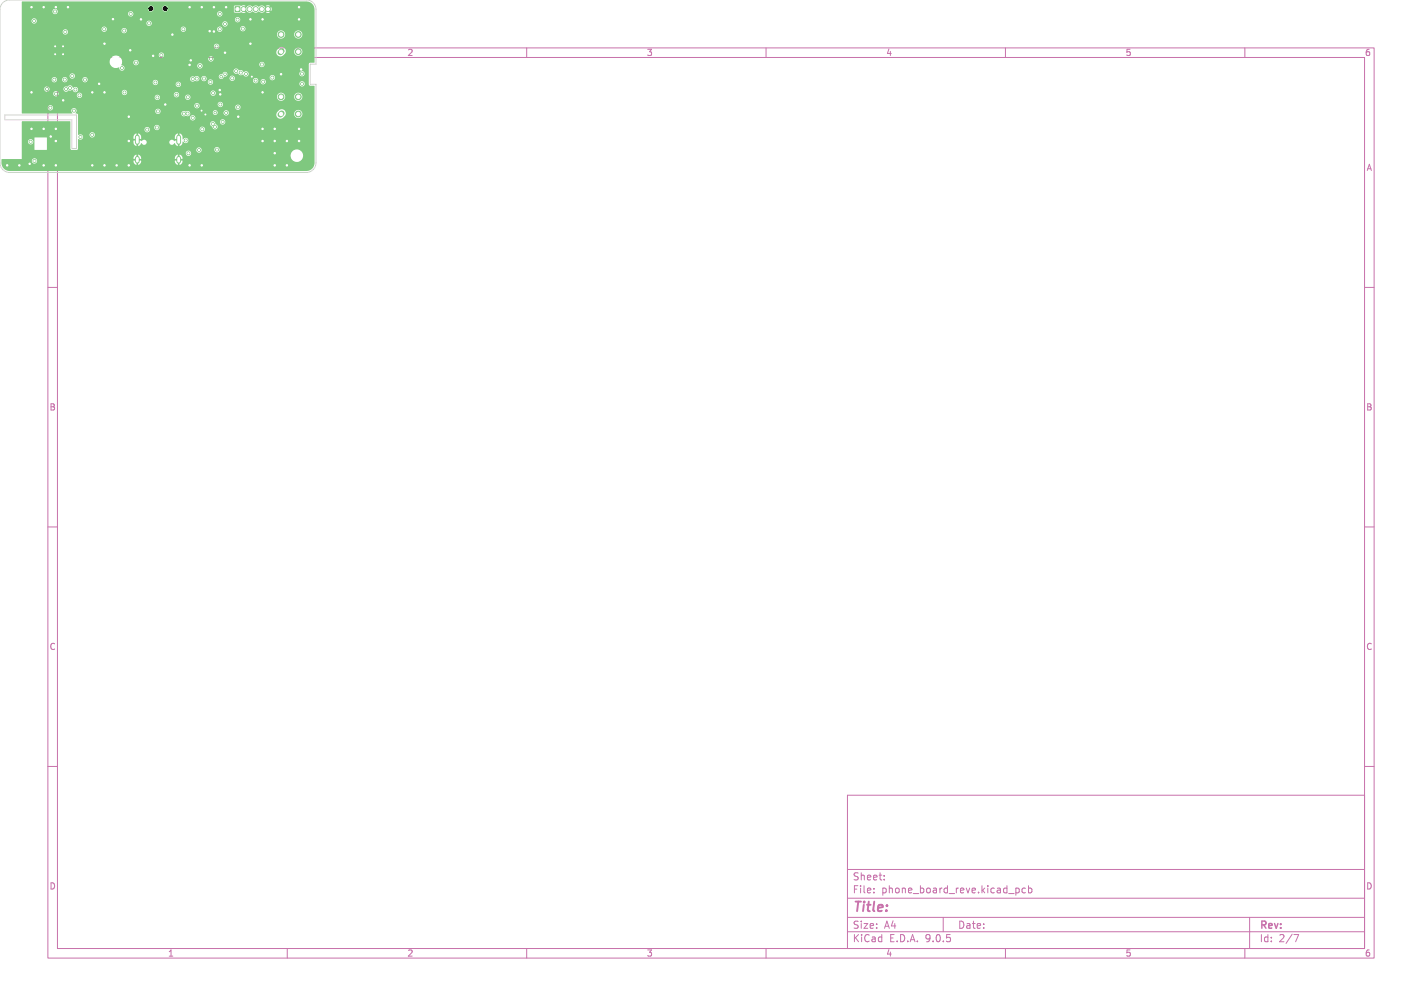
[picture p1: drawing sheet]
<svg xmlns="http://www.w3.org/2000/svg" width="297mm" height="210mm" viewBox="0 0 297 210" stroke-linecap="round" stroke-linejoin="round" font-family="sans-serif">
<defs><g id="words">
<text font-size="2.8" fill="#c872ab" x="178" y="190.9">Title:</text>
<g font-size="2.1" fill="#c872ab">
<text x="178" y="184">Sheet:</text>
<text x="178" y="186.7">File:</text>
<text x="184.1" y="186.7">phone_board_reve.kicad_pcb</text>
<text x="178" y="196.9">KiCad</text>
<text x="178" y="194.1">Size:</text>
<text x="184.7" y="194.1">A4</text>
<text x="185.7" y="196.9">E.D.A.</text>
<text x="193.3" y="196.9">9.0.5</text>
<text x="200" y="194.1">Date:</text>
<text x="263" y="194.3">Rev:</text>
<text x="263" y="196.9">Id:</text>
<text x="267.1" y="196.9">2/7</text>
</g>
<g font-size="1.8" fill="#c872ab">
<text x="85" y="11.9">2</text>
<text x="135" y="11.9">3</text>
<text x="185" y="11.9">4</text>
<text x="235" y="11.9">5</text>
<text x="285" y="11.9">6</text>
<text x="285.4" y="35.9">A</text>
<text x="10.3" y="85.9">B</text>
<text x="285.3" y="85.9">B</text>
<text x="10.3" y="135.9">C</text>
<text x="285.3" y="135.9">C</text>
<text x="10.3" y="185.9">D</text>
<text x="285.3" y="185.9">D</text>
<text x="35" y="199.9">1</text>
<text x="85" y="199.9">2</text>
<text x="135" y="199.9">3</text>
<text x="185" y="199.9">4</text>
<text x="235" y="199.9">5</text>
<text x="285" y="199.9">6</text>
</g>
<text font-size="1.8" fill="#fff" x="10.3" y="35.9">A</text>
</g></defs>
<g fill="none" stroke="#c872ab" stroke-width=".21">
<path d="M10 10h277v190h-277zM12 12h273v186h-273zM35.3 11.6h.8M35.3 10.7l.4-.4v1.3M60 10v2M110 10v2M160 10v2M210 10v2M260 10v2M10 60h2M285 60h2M10 110h2"/>
<path d="M285 110h2M10 160h2M177 166h108v32h-108zM285 160h2M60 198v2M110 198v2M160 198v2M177 194.5h108M177 191.5h108M177 187.5h108M177 181.5h108M182.5 186.3v.1"/>
<path d="M182.5 185.5v.1M184.7 183.6v.1M184.7 182.8v.1M197 191.5v3M210 198v2M212.2 185.5l.4-.1 .3 .3-.2 .6h-.5M214.2 185.5l-.5-.1-.2 .3 .1 .6h.6M214.8 185.5l.4-.1 .3 .3-.1 .6h-.6M214.8 184.9v1.5M260 198v2M261 191.5v6.5M270.2 195.1h1l-.6 1.5"/>
</g>
<path d="M58.8 10.7l-.2 .2M58.8 23.7l-.2 .2" fill="none" stroke="#7fc87f" stroke-width="1.2"/>
<g fill="#7fc87f" stroke="#7fc87f" stroke-width=".21">
<path d="M49.1 1.4h1v1h-1z"/>
<circle cx="62.3" cy="23.8" r=".6"/>
<circle cx="62.3" cy="20.2" r=".6"/>
<circle cx="58.7" cy="20.2" r=".6"/>
<circle cx="62.3" cy="10.8" r=".6"/>
<circle cx="62.3" cy="7.2" r=".6"/>
<circle cx="58.7" cy="7.2" r=".6"/>
<circle cx="50.9" cy="1.9" r=".5"/>
<circle cx="52.1" cy="1.9" r=".5"/>
<circle cx="53.4" cy="1.9" r=".5"/>
<circle cx="54.7" cy="1.9" r=".5"/>
<circle cx="55.9" cy="1.9" r=".5"/>
<circle cx="26.9" cy="24.4" r=".3"/>
<circle cx="1.5" cy="34.5" r=".3"/>
<circle cx="62.5" cy="29.4" r=".3"/>
<circle cx="57.4" cy="29.4" r=".3"/>
<circle cx="52.3" cy="9.1" r=".3"/>
<circle cx="11.5" cy="11.3" r=".25"/>
<circle cx="44.7" cy="6.6" r=".3"/>
<circle cx="39.6" cy="34.5" r=".3"/>
<circle cx="46" cy="19.7" r=".3"/>
<circle cx="54.8" cy="26.9" r=".3"/>
<circle cx="47.2" cy="1.5" r=".3"/>
<circle cx="11.7" cy="29.4" r=".3"/>
<circle cx="39.6" cy="1.5" r=".3"/>
<circle cx="13.2" cy="9.7" r=".25"/>
<circle cx="62.5" cy="26.9" r=".3"/>
<circle cx="29.4" cy="4" r=".3"/>
<circle cx="6.6" cy="26.9" r=".3"/>
<circle cx="14.2" cy="1.5" r=".3"/>
<circle cx="4" cy="34.5" r=".3"/>
<circle cx="42.1" cy="1.5" r=".3"/>
<circle cx="59.9" cy="34.5" r=".3"/>
<circle cx="39.6" cy="13.6" r=".3"/>
<circle cx="32" cy="11.7" r=".3"/>
<circle cx="34.5" cy="21.8" r=".3"/>
<circle cx="19.3" cy="19.3" r=".3"/>
<circle cx="6.2" cy="34.2" r=".3"/>
<circle cx="47" cy="11" r=".3"/>
<circle cx="10.6" cy="28.5" r=".3"/>
<circle cx="6.6" cy="1.5" r=".3"/>
<circle cx="62.9" cy="14.5" r=".3"/>
<circle cx="62.5" cy="4" r=".3"/>
<circle cx="9.1" cy="26.9" r=".3"/>
<circle cx="52.6" cy="16" r=".25"/>
<circle cx="13.2" cy="20.9" r=".3"/>
<circle cx="57.4" cy="26.9" r=".3"/>
<circle cx="62.5" cy="1.5" r=".3"/>
<circle cx="52.3" cy="4" r=".3"/>
<circle cx="24.4" cy="34.5" r=".3"/>
<circle cx="54.8" cy="4" r=".3"/>
<circle cx="57.4" cy="32" r=".3"/>
<circle cx="13.2" cy="11.3" r=".25"/>
<circle cx="26.9" cy="29.4" r=".3"/>
<circle cx="6.6" cy="19.3" r=".3"/>
<circle cx="23.6" cy="4" r=".3"/>
<circle cx="21.8" cy="19.3" r=".3"/>
<circle cx="21.8" cy="9.1" r=".3"/>
<circle cx="9.1" cy="34.5" r=".3"/>
<circle cx="59.9" cy="29.4" r=".3"/>
<circle cx="9.1" cy="1.5" r=".3"/>
<circle cx="43.8" cy="6.5" r=".3"/>
<circle cx="42.9" cy="23.9" r=".25"/>
<circle cx="11.5" cy="9.7" r=".25"/>
<circle cx="49.8" cy="24.4" r=".3"/>
<circle cx="58.7" cy="15.5" r=".3"/>
<circle cx="20.7" cy="17.5" r=".3"/>
<circle cx="19.3" cy="34.5" r=".3"/>
<circle cx="42.1" cy="34.5" r=".3"/>
<circle cx="27.2" cy="10.5" r=".3"/>
<circle cx="11.7" cy="26.9" r=".3"/>
<circle cx="21.8" cy="34.5" r=".3"/>
<circle cx="44.7" cy="1.5" r=".3"/>
<circle cx="42.1" cy="23.1" r=".25"/>
<circle cx="11.7" cy="1.5" r=".3"/>
<circle cx="54.8" cy="19.3" r=".3"/>
<circle cx="36" cy="7.2" r=".3"/>
<circle cx="54.8" cy="29.4" r=".3"/>
<circle cx="26.9" cy="34.5" r=".3"/>
<circle cx="39.9" cy="12.6" r=".3"/>
<circle cx="45.9" cy="18.8" r=".3"/>
<circle cx="57.4" cy="34.5" r=".3"/>
<circle cx="30.7" cy="27.1" r=".3"/>
<circle cx="46" cy="21.8" r=".3"/>
<circle cx="42.3" cy="27" r=".3"/>
<circle cx="32.8" cy="26.6" r=".3"/>
<circle cx="33" cy="23.3" r=".3"/>
<circle cx="38.4" cy="23.7" r=".3"/>
<circle cx="38.8" cy="29.3" r=".3"/>
<circle cx="40.2" cy="24.6" r=".3"/>
<circle cx="45.3" cy="31.2" r=".3"/>
<circle cx="40.2" cy="16.5" r=".3"/>
<circle cx="46.5" cy="25.5" r=".3"/>
<circle cx="14.6" cy="18.4" r=".3"/>
<circle cx="37.2" cy="17.6" r=".3"/>
<circle cx="44.9" cy="26.5" r=".3"/>
<circle cx="39.2" cy="23.7" r=".3"/>
<circle cx="13.5" cy="16.6" r=".3"/>
<circle cx="44.4" cy="25.9" r=".3"/>
<circle cx="36.9" cy="19.8" r=".3"/>
<circle cx="39.2" cy="20.3" r=".3"/>
<circle cx="38.3" cy="6.1" r=".3"/>
<circle cx="45.9" cy="6.1" r=".3"/>
<circle cx="44.9" cy="23.5" r=".25"/>
<circle cx="41.6" cy="31.3" r=".3"/>
<circle cx="47.2" cy="23.6" r=".3"/>
<circle cx="39.4" cy="32" r=".3"/>
<circle cx="41.1" cy="22.1" r=".3"/>
<circle cx="32.9" cy="20.3" r=".3"/>
<circle cx="54.7" cy="13.5" r=".3"/>
<circle cx="10.5" cy="22.5" r=".3"/>
<circle cx="16.8" cy="28.6" r=".3"/>
<circle cx="63.1" cy="15.4" r=".3"/>
<circle cx="31.1" cy="4.9" r=".3"/>
<circle cx="25.9" cy="6.4" r=".3"/>
<circle cx="15.1" cy="15.9" r=".3"/>
<circle cx="33.7" cy="11.5" r=".3"/>
<circle cx="45.2" cy="9.7" r=".3"/>
<circle cx="25.5" cy="14.2" r=".3"/>
<circle cx="47" cy="5" r=".3"/>
<circle cx="44" cy="12.3" r=".3"/>
<circle cx="41.1" cy="16.4" r=".3"/>
<circle cx="11.7" cy="19.6" r=".3"/>
<circle cx="19.3" cy="28.2" r=".3"/>
<circle cx="9.8" cy="18.6" r=".3"/>
<circle cx="13.8" cy="18.6" r=".3"/>
<circle cx="32.5" cy="17.2" r=".3"/>
<circle cx="41.8" cy="13.8" r=".3"/>
<circle cx="11.3" cy="16.6" r=".3"/>
<circle cx="15.7" cy="18.7" r=".3"/>
<circle cx="44.5" cy="19.5" r=".3"/>
<circle cx="63.1" cy="17.5" r=".3"/>
<circle cx="6.4" cy="29.6" r=".3"/>
<circle cx="51.4" cy="15.4" r=".3"/>
<circle cx="47" cy="15.5" r=".25"/>
<circle cx="16.6" cy="19.9" r=".3"/>
<circle cx="42.6" cy="16.4" r=".3"/>
<circle cx="46.2" cy="16" r=".25"/>
<circle cx="55" cy="17.1" r=".3"/>
<circle cx="50.3" cy="15.2" r=".3"/>
<circle cx="7.2" cy="33.6" r=".3"/>
<circle cx="17.8" cy="16.6" r=".3"/>
<circle cx="44" cy="17.1" r=".3"/>
<circle cx="26" cy="19.3" r=".3"/>
<circle cx="45.9" cy="2.9" r=".3"/>
<circle cx="11.5" cy="2.4" r=".3"/>
<circle cx="27.3" cy="2.9" r=".3"/>
<circle cx="13.6" cy="6.7" r=".3"/>
<circle cx="28.4" cy="13.1" r=".3"/>
<circle cx="21.8" cy="6.1" r=".3"/>
<circle cx="7.1" cy="4.4" r=".3"/>
<circle cx="15.4" cy="23.1" r=".3"/>
<circle cx="53.4" cy="16.8" r=".3"/>
<circle cx="49.3" cy="14.9" r=".3"/>
<circle cx="50.7" cy="6" r=".3"/>
<circle cx="56.9" cy="16.2" r=".3"/>
<circle cx="49.7" cy="22.4" r=".3"/>
<circle cx="48.5" cy="16.3" r=".3"/>
<circle cx="49.6" cy="4.1" r=".3"/>
</g>
<path d="M28.7 28.6v1.1M28.7 33.1v.6M37.3 28.6v1.1M37.3 33.1v.6" fill="none" stroke="#7fc87f" stroke-width="1"/>
<path d="M4.6 .3h59.4a1.7 1.7 0 0 1 1.7 1.7v11l-1 .1-.2 .3v4.2l.2 .3 1 .1v16a1.7 1.7 0 0 1-1.7 1.7h-62a1.7 1.7 0 0 1-1.7-1.7v-.5h6.3a.56 .56 0 0 0 .8 .6 .56 .56 0 0 0 .2-.9 .56 .56 0 0 0-.9 .2l-.1 .1h-6.3l.1-.3h4.1l.1-.2h23.3v.2h.5v.3h-.5l.1 .5 .5 .4v-.5h.4v.5a.81 .81 0 0 0 .6-.9h-.5v-.3h.5v-.2h7v.2h.5v.3h-.5l.1 .5 .5 .4v-.5h.4v.5a.81 .81 0 0 0 .6-.9h-.5v-.3h.5v-.2l-.2-.5-.4-.2v.5h-.4v-.5l-.4 .2-.2 .5h-7l-.2-.5-.4-.2v.5h-.4v-.5l-.4 .2-.2 .5h-23.3v-1.1h34.2a.55 .55 0 0 0 .3 .6 .55 .55 0 0 0 .6-.1h21v.2a1.3 1.3 0 0 0 2 1 1.3 1.3 0 0 0 0-2.2 1.3 1.3 0 0 0-2 1l-20.9-.1a.55 .55 0 0 0-.2-.8 .55 .55 0 0 0-.8 .4h-34.2v-.6h5.2v-2.6h-2.6v2.6h-2.6v-1.8h1.2a.56 .56 0 0 0 .8 .7 .56 .56 0 0 0 .2-.9 .56 .56 0 0 0-.9 .2h-1.3v-4.2h10l.1 5.7 .3 .3h26v.1a.55 .55 0 0 0 .7 .5 .55 .55 0 0 0 .4-.7h2.7v.1a.56 .56 0 0 0 .8 .4 .56 .56 0 0 0 0-.9 .56 .56 0 0 0-.8 .4l-2.7-.1a.56 .56 0 0 0-.6-.3 .56 .56 0 0 0-.5 .5h-24.8l.1-.3 .1-2a.57 .57 0 0 0 .9-.1 .57 .57 0 0 0-.3-.8h1.7v.1a.55 .55 0 0 0 .4 .5 .55 .55 0 0 0 .5-.2h8.3v.5h.5v.3h-.5v.7l.3 .3 .3 .2v-.5h.4v.5l.6-.6h.1a.53 .53 0 0 0 .7 .3 .53 .53 0 0 0 .3-.6h4.8v.2a.59 .59 0 0 0 .5 .4 .59 .59 0 0 0 .6-.3l.3 .4 .3 .2v-.5h.4l.1 .5a1 1 0 0 0 .6-1 .57 .57 0 0 0 .7 .4 .57 .57 0 0 0 .4-.8 .57 .57 0 0 0-.8-.2l-.4 .2-.1-.9-.4-.3-.1 .5h-.4v-.5l-.4 .2-.2 .4v.5h.5v.3l-.7 .1a.53 .53 0 0 0-.5-.2 .53 .53 0 0 0-.4 .4h-4.8v-.1a.7 .7 0 0 0-1.1-.1l-.5-.1v-.3h.5v-.5l-.2-.4-.4-.3v.6h-.4v-.6l-.4 .3-.2 .4h-8.2a.55 .55 0 0 0-.2-.9 .55 .55 0 0 0-.8 .5l-2.4 .1v-1.2h13.9a.55 .55 0 0 0 .4 .6 .55 .55 0 0 0 .7-.4 .55 .55 0 0 0-.4-.7h1.3v.2a.55 .55 0 0 0 .4 .5 .55 .55 0 0 0 .6-.3h8.5v.2a.56 .56 0 0 0 .9 .3 .56 .56 0 0 0 0-.9 .56 .56 0 0 0-.9 .4h-8.4a.55 .55 0 0 0-.4-.8 .55 .55 0 0 0-.7 .4h-1.3a.55 .55 0 0 0-.7 .5h-13.9v-1.2h27.6l.1 .4 .3 .2a.6 .6 0 0 0 .5 .6 .6 .6 0 0 0 .7-.5 .6 .6 0 0 0-.5-.7l-.3-.4h1.2v.1a.56 .56 0 0 0 .9 .4 .56 .56 0 0 0 0-.9 .56 .56 0 0 0-.9 .4h-1.2a.56 .56 0 0 0-.8 .4h-27.6v-1.3h23.4v.2a.56 .56 0 0 0 .8 .4 .56 .56 0 0 0 0-1 .56 .56 0 0 0-.8 .4h-23.4l-.1-.7-.4-.2 .2-.4h16.4a.55 .55 0 0 0 .3 .5 .55 .55 0 0 0 .7 0h4.5v.1a.56 .56 0 0 0 .9 .4 .59 .59 0 0 0 .7 0 .59 .59 0 0 0 .2-.8h4.7v.2a.5 .5 0 0 0 .6 .4 .5 .5 0 0 0 .5-.5h1.2v.1a.55 .55 0 0 0 .4 .5 .55 .55 0 0 0 .6-.2h10l.1 .4 .3 .3a.84 .84 0 0 0 1 0l.5-.5 .1-.4h1.7a.85 .85 0 0 0 1.2 .9 .85 .85 0 0 0 .3-1.4 .85 .85 0 0 0-1.4 .3l-.1 .2h-1.7l-.2-.6a.85 .85 0 0 0-1.2-.1l-.6 .9-9.9-.1a.56 .56 0 0 0-.4-.8 .56 .56 0 0 0-.7 .5l-1.2-.1a.5 .5 0 0 0-.6-.4 .5 .5 0 0 0-.5 .4h-4.8a.56 .56 0 0 0-.8-.1l-.2-.1a.56 .56 0 0 0-.7 .5l-4.5-.1a.55 .55 0 0 0-.2-.9 .55 .55 0 0 0-.8 .5h-16.4v-.2a.58 .58 0 0 0-.9-.3 .58 .58 0 0 0 0 .9h-10.5v-1.2h5.4a.55 .55 0 0 0 .4 .6 .55 .55 0 0 0 .6-.3 .55 .55 0 0 0-.3-.7h29.9v.1a.55 .55 0 0 0 .7 .5 .55 .55 0 0 0 .3-.9h3.9v.2a.55 .55 0 0 0 .7 .4h2.9v.2a.56 .56 0 0 0 .9 .4 .56 .56 0 0 0 0-1 .56 .56 0 0 0-.9 .4h-2.9a.56 .56 0 0 0 .2-.9 .56 .56 0 0 0-.9 .3h-3.9a.56 .56 0 0 0-.6-.2 .56 .56 0 0 0-.4 .5h-29.9a.56 .56 0 0 0-.7 .4h-5.4v-2.9h6.5v.1a.55 .55 0 0 0 .5 .5 .55 .55 0 0 0 .6-.3h3.8v.2a.55 .55 0 0 0 .4 .4 .55 .55 0 0 0 .6-.1h15.3v.1a.56 .56 0 0 0 .9 .4 .56 .56 0 0 0 0-.9 .56 .56 0 0 0-.9 .4l-15.3-.1a.56 .56 0 0 0-.2-.8 .56 .56 0 0 0-.8 .4h-3.8a.55 .55 0 0 0-.4-.8 .55 .55 0 0 0-.7 .5h-6.5v-1h4.6v.2a.56 .56 0 0 0 .7 .5 .56 .56 0 0 0 .5-.7h2.8v.2a.65 .65 0 0 0 .6 .4 .65 .65 0 0 0 .6-.2l.8-.1a.56 .56 0 0 0 .7 .4h9.5v.2a.55 .55 0 0 0 .4 .4 .55 .55 0 0 0 .6-.1h9.9v.1a.55 .55 0 0 0 .9 .4h1.5v.2a.55 .55 0 0 0 .7 .4 .55 .55 0 0 0 .3-.7h18.2v.2a.85 .85 0 0 0 .9 .8 .85 .85 0 0 0 .8-1h1.8v.2a.85 .85 0 0 0 1.3 .6 .85 .85 0 0 0 0-1.4 .85 .85 0 0 0-1.3 .6h-1.8l-.1-.1a.85 .85 0 0 0-.9-.6 .85 .85 0 0 0-.7 .7h-18.2a.56 .56 0 0 0-.5-.4 .56 .56 0 0 0-.5 .5h-1.5a.55 .55 0 0 0 0-.8h6.8v.1a.56 .56 0 0 0 .8 .4 .56 .56 0 0 0 0-.9 .56 .56 0 0 0-.8 .4l-6.8-.1a.56 .56 0 0 0-.9 .4l-9.9-.1a.55 .55 0 0 0-.2-.8 .55 .55 0 0 0-.8 .4h-9.4a.58 .58 0 0 0 .1-.9 .58 .58 0 0 0-.9 0 .68 .68 0 0 0-.5-.5 .68 .68 0 0 0-.7 .3 .56 .56 0 0 0-.8 .4h-2.8l-.1-.1a.56 .56 0 0 0-.6-.4 .56 .56 0 0 0-.5 .5h-4.6v-1.9h6.2v.1a.55 .55 0 0 0 .6 .5 .55 .55 0 0 0 .5-.6h1.1v.1a.55 .55 0 0 0 .6 .5 .55 .55 0 0 0 .5-.6h3.1v.1a.55 .55 0 0 0 .8 .4h13.9v.2a.55 .55 0 0 0 .4 .5 .55 .55 0 0 0 .6-.3h3.8v.2a.56 .56 0 0 0 .6 .5 .56 .56 0 0 0 .5-.6 .56 .56 0 0 0-.5-.5h6.1v.1a.56 .56 0 0 0 .9 .4 .56 .56 0 0 0 0-.9 .56 .56 0 0 0-.9 .4h-6.2l-.4 .2-.1 .2h-3.8l.1-.1a.55 .55 0 0 0-.4-.7 .55 .55 0 0 0-.7 .4h-13.9l.3-.3v-.4h21.4a.61 .61 0 0 0 .4 .6 .61 .61 0 0 0 .7-.1 .55 .55 0 0 0 .6 0 .55 .55 0 0 0 .2-.6h.4v.2a.55 .55 0 0 0 .9 .4 .55 .55 0 0 0 0-1h2.8v.2a.5 .5 0 0 0 .4 .4 .5 .5 0 0 0 .5-.2h1.4v.1a.55 .55 0 0 0 .9 .4h3.9v.1a.55 .55 0 0 0 .5 .5 .55 .55 0 0 0 .6-.4h.5v.1a.55 .55 0 0 0 .4 .5 .55 .55 0 0 0 .6-.2h7.1v.2a.56 .56 0 0 0 .9 .4 .56 .56 0 0 0 0-1 .56 .56 0 0 0-.9 .4h-7.1a.56 .56 0 0 0-.2-.9 .56 .56 0 0 0-.8 .5l-.5-.1a.56 .56 0 0 0-.4-.6 .56 .56 0 0 0-.7 .5h-3.9l.1-.7h7.3v.2a.56 .56 0 0 0 .9 .4 .56 .56 0 0 0 0-1 .56 .56 0 0 0-.9 .4h-7.3a.56 .56 0 0 0-.6-.3 .56 .56 0 0 0-.4 .5l-1.3-.1a.23 .23 0 0 1 .1-.2 .23 .23 0 0 1 .3 0 .5 .5 0 0 0 .4-.5 .5 .5 0 0 0-.5-.5 .5 .5 0 0 0-.5 .4l-.6 .2-.2 .3h-2.9a.56 .56 0 0 0-.8 .4h-.4v-.1a.66 .66 0 0 0-1-.2 .56 .56 0 0 0-.9 .4h-21.4l-.1-.1a.56 .56 0 0 0-.6-.2 .56 .56 0 0 0-.4 .5h-3.1a.56 .56 0 0 0-.6-.5 .56 .56 0 0 0-.5 .5h-1.1v-.2a.56 .56 0 0 0-.6-.3 .56 .56 0 0 0-.5 .5h-6.2v-.8h9.9v.1a.56 .56 0 0 0 .9 .4 .56 .56 0 0 0 0-.9 .56 .56 0 0 0-.9 .4h-9.9v-1h44.2v.1a.81 .81 0 0 0 1 .5 .65 .65 0 0 0 1 .1 .57 .57 0 0 0 .7 .5 .57 .57 0 0 0 .4-.7h10.6v.2a.56 .56 0 0 0 .9 .4 .56 .56 0 0 0 0-1 .56 .56 0 0 0-.9 .4l-10.6-.1a.65 .65 0 0 0-1-.1 .76 .76 0 0 0-1.1-.5v-.1a.56 .56 0 0 0-.6-.2 .56 .56 0 0 0-.4 .5h-44.2v-2h18.3v.2a1.38 1.38 0 0 0 2 1.1 .56 .56 0 0 0 .4 .7 .56 .56 0 0 0 .7-.4 .56 .56 0 0 0-.4-.7h15.6v.1a.55 .55 0 0 0 .8 .5 .55 .55 0 0 0 .2-.9h12v.1a.56 .56 0 0 0 .8 .4 .56 .56 0 0 0 0-.9 .56 .56 0 0 0-.8 .4l-12.1-.1a.56 .56 0 0 0-.9 .4l-15.9-.1 .2-.6h2.4v.1a.56 .56 0 0 0 .8 .4 .56 .56 0 0 0 0-.9 .56 .56 0 0 0-.8 .4h-2.4l-.2-.8h18.2a.56 .56 0 0 0 .7 .6 .56 .56 0 0 0 .3-.9 .56 .56 0 0 0-1 .2v.1h-18.2a1.3 1.3 0 0 0-1.4-.6 1.3 1.3 0 0 0-1 1.2h-18.3v-1.4h28.6v.2a.56 .56 0 0 0 .8 .4 .56 .56 0 0 0 0-1 .56 .56 0 0 0-.8 .4h-28.6v-.5h53.1l.1 .4 .3 .3a.84 .84 0 0 0 1 0l.5-.5 .1-.4h1.7a.85 .85 0 0 0 1.2 .9 .85 .85 0 0 0 .3-1.4 .85 .85 0 0 0-1.4 .3l-.1 .2h-1.7l-.2-.6a.85 .85 0 0 0-1.2-.1l-.6 .9h-53.1v-1.3h40.1v.2a.56 .56 0 0 0 .8 .3 .56 .56 0 0 0 0-.9 .56 .56 0 0 0-.8 .4h-40.1v-3h8.5v.1a.55 .55 0 0 0 .9 .4h43.9v.2a.85 .85 0 0 0 .9 .8 .85 .85 0 0 0 .8-1h1.8v.2a.85 .85 0 0 0 1.3 .6 .85 .85 0 0 0 0-1.4 .85 .85 0 0 0-1.3 .6h-1.8l-.1-.1a.85 .85 0 0 0-.9-.6 .85 .85 0 0 0-.7 .7h-43.9a.56 .56 0 0 0-.1-.9 .56 .56 0 0 0-.8 .4h-8.5v-.6h16.6v.2a.55 .55 0 0 0 .5 .4 .55 .55 0 0 0 .6-.3h3.1v.2a.55 .55 0 0 0 .8 .4 .55 .55 0 0 0 .1-.9h11.4v.2a.56 .56 0 0 0 .7 .5 .56 .56 0 0 0 .5-.7h6.4v.2a.55 .55 0 0 0 .7 .4 .55 .55 0 0 0 .4-.7h3.8v.2a.56 .56 0 0 0 .8 .4 .56 .56 0 0 0 0-1 .56 .56 0 0 0-.8 .4h-3.8a.56 .56 0 0 0-.6-.4 .56 .56 0 0 0-.5 .5h-6.4l-.1-.1a.56 .56 0 0 0-.6-.4 .56 .56 0 0 0-.5 .5l-11.4-.1a.56 .56 0 0 0-.9 .4h-3.1a.56 .56 0 0 0-.4-.7 .56 .56 0 0 0-.7 .4h-16.6v-1.7h2v.1a.55 .55 0 0 0 .9 .4h23.1v.1a.55 .55 0 0 0 .5 .5 .55 .55 0 0 0 .6-.5h14.7v.2a.56 .56 0 0 0 .9 .4 .56 .56 0 0 0 0-1 .56 .56 0 0 0-.9 .4h-14.7v-.1a.56 .56 0 0 0-.6-.5 .56 .56 0 0 0-.5 .5h-23.1l.2-.4-.1-.4h41.5v.2a.56 .56 0 0 0 .8 .4 .56 .56 0 0 0 0-1 .56 .56 0 0 0-.8 .4h-41.5a.56 .56 0 0 0-.6-.2 .56 .56 0 0 0-.4 .5h-2v-2h6.3v.2a.55 .55 0 0 0 1 .3h14.8v.2a.56 .56 0 0 0 .7 .5 .56 .56 0 0 0 .5-.7h17.4v.2a.56 .56 0 0 0 .9 .4 .56 .56 0 0 0 0-1 .56 .56 0 0 0-.9 .4h-17.4l-.1-.1a.56 .56 0 0 0-.6-.4 .56 .56 0 0 0-.5 .5h-14.8v-.1a.55 .55 0 0 0-.2-.8 .55 .55 0 0 0-.8 .4h-6.3v-.6h26.3v.2a.63 .63 0 0 0 .7 .5 .63 .63 0 0 0 .5-.7h1.8v.2a.63 .63 0 0 0 .9 .5 .63 .63 0 0 0 .2-1h13.8v1l.2 .2 1.4-.1 .5 .2 .4-.1-.4-.4 .3-.2 .3 .3a.88 .88 0 0 0 1.3 .1 .97 .97 0 0 0 1.3 0 .75 .75 0 0 0 1.2-.1l.3-.3 .3 .2-.4 .4 .7 .1 .2-.1-.4-.4 .3-.2 .3 .3 .1-.5-.1-.3-.3 .3-.3-.2 .4-.4-.2-.1-.7 .1 .4 .4-.3 .2-.3-.3a.88 .88 0 0 0-1.3-.1 .97 .97 0 0 0-1.3 0 .75 .75 0 0 0-1.2 .1l-.3 .3-.3-.2 .4-.4-.4-.1-.5 .2-1.3-.2-.3 .3-13.9-.1a.63 .63 0 0 0-1 .4h-1.8v-.1a.63 .63 0 0 0-.7-.4 .63 .63 0 0 0-.5 .5h-26.3z" fill="#7fc87f"/>
<path d="M.6 .6l.7-.5 .7-.1h62a2 2 0 0 1 2 2v11.4h-1.2v4.2h1.2v16.4a2 2 0 0 1-2 2h-62a2 2 0 0 1-2-2v-32l.2-.8zM1 24h15v7h-1v-6h-14z" fill="none" stroke="#d0d2cd" stroke-width=".21"/>
<g fill="#fff" stroke="#fff" stroke-width=".21">
<circle cx="26.9" cy="24.4" r=".15"/>
<circle cx="1.5" cy="34.5" r=".15"/>
<circle cx="62.5" cy="29.4" r=".15"/>
<circle cx="57.4" cy="29.4" r=".15"/>
<circle cx="52.3" cy="9.1" r=".15"/>
<circle cx="11.5" cy="11.3" r=".1"/>
<circle cx="44.7" cy="6.6" r=".15"/>
<circle cx="39.6" cy="34.5" r=".15"/>
<circle cx="46" cy="19.7" r=".15"/>
<circle cx="54.8" cy="26.9" r=".15"/>
<circle cx="47.2" cy="1.5" r=".15"/>
<circle cx="11.7" cy="29.4" r=".15"/>
<circle cx="39.6" cy="1.5" r=".15"/>
<circle cx="13.2" cy="9.7" r=".1"/>
<circle cx="62.5" cy="26.9" r=".15"/>
<circle cx="29.4" cy="4" r=".15"/>
<circle cx="6.6" cy="26.9" r=".15"/>
<circle cx="14.2" cy="1.5" r=".15"/>
<circle cx="4" cy="34.5" r=".15"/>
<circle cx="42.1" cy="1.5" r=".15"/>
<circle cx="59.9" cy="34.5" r=".15"/>
<circle cx="39.6" cy="13.5" r=".15"/>
<circle cx="32" cy="11.7" r=".15"/>
<circle cx="34.5" cy="21.8" r=".15"/>
<circle cx="19.3" cy="19.3" r=".15"/>
<circle cx="6.2" cy="34.2" r=".15"/>
<circle cx="47" cy="11" r=".15"/>
<circle cx="10.6" cy="28.5" r=".15"/>
<circle cx="6.6" cy="1.5" r=".15"/>
<circle cx="62.9" cy="14.5" r=".15"/>
<circle cx="62.5" cy="4" r=".15"/>
<circle cx="9.1" cy="26.9" r=".15"/>
<circle cx="52.6" cy="16" r=".1"/>
<circle cx="13.2" cy="21" r=".15"/>
<circle cx="57.4" cy="26.9" r=".15"/>
<circle cx="62.5" cy="1.5" r=".15"/>
<circle cx="52.3" cy="4" r=".15"/>
<circle cx="24.4" cy="34.5" r=".15"/>
<circle cx="54.8" cy="4" r=".15"/>
<circle cx="57.4" cy="32" r=".15"/>
<circle cx="13.2" cy="11.3" r=".1"/>
<circle cx="26.9" cy="29.4" r=".15"/>
<circle cx="6.6" cy="19.3" r=".15"/>
<circle cx="23.6" cy="4" r=".15"/>
<circle cx="21.8" cy="19.3" r=".15"/>
<circle cx="21.8" cy="9.1" r=".15"/>
<circle cx="9.1" cy="34.5" r=".15"/>
<circle cx="59.9" cy="29.4" r=".15"/>
<circle cx="9.1" cy="1.5" r=".15"/>
<circle cx="43.8" cy="6.5" r=".15"/>
<circle cx="42.9" cy="23.9" r=".1"/>
<circle cx="11.5" cy="9.7" r=".1"/>
<circle cx="49.8" cy="24.4" r=".15"/>
<circle cx="58.7" cy="15.5" r=".15"/>
<circle cx="20.7" cy="17.5" r=".15"/>
<circle cx="19.3" cy="34.5" r=".15"/>
<circle cx="42.1" cy="34.5" r=".15"/>
<circle cx="27.2" cy="10.5" r=".15"/>
<circle cx="11.7" cy="26.9" r=".15"/>
<circle cx="21.8" cy="34.5" r=".15"/>
<circle cx="44.7" cy="1.5" r=".15"/>
<circle cx="42.1" cy="23.1" r=".1"/>
<circle cx="11.7" cy="1.5" r=".15"/>
<circle cx="54.8" cy="19.3" r=".15"/>
<circle cx="36" cy="7.2" r=".15"/>
<circle cx="54.8" cy="29.4" r=".15"/>
<circle cx="26.9" cy="34.5" r=".15"/>
<circle cx="39.8" cy="12.6" r=".15"/>
<circle cx="45.9" cy="18.8" r=".15"/>
<circle cx="57.4" cy="34.5" r=".15"/>
<circle cx="30.7" cy="27.1" r=".15"/>
<circle cx="46" cy="21.8" r=".15"/>
<circle cx="42.3" cy="27" r=".15"/>
<circle cx="32.8" cy="26.6" r=".15"/>
<circle cx="33" cy="23.2" r=".15"/>
<circle cx="38.4" cy="23.7" r=".15"/>
<circle cx="38.8" cy="29.3" r=".15"/>
<circle cx="40.2" cy="24.6" r=".15"/>
<circle cx="45.3" cy="31.2" r=".15"/>
<circle cx="40.2" cy="16.5" r=".15"/>
<circle cx="46.5" cy="25.5" r=".15"/>
<circle cx="14.6" cy="18.4" r=".15"/>
<circle cx="37.2" cy="17.6" r=".15"/>
<circle cx="44.9" cy="26.5" r=".15"/>
<circle cx="39.2" cy="23.7" r=".15"/>
<circle cx="13.5" cy="16.6" r=".15"/>
<circle cx="44.4" cy="25.9" r=".15"/>
<circle cx="36.9" cy="19.8" r=".15"/>
<circle cx="39.2" cy="20.3" r=".15"/>
<circle cx="38.3" cy="6.1" r=".15"/>
<circle cx="45.9" cy="6.1" r=".15"/>
<circle cx="45" cy="23.5" r=".1"/>
<circle cx="41.6" cy="31.3" r=".15"/>
<circle cx="47.2" cy="23.6" r=".15"/>
<circle cx="39.4" cy="32" r=".15"/>
<circle cx="41.1" cy="22.1" r=".15"/>
<circle cx="32.9" cy="20.3" r=".15"/>
<circle cx="54.7" cy="13.5" r=".15"/>
<circle cx="10.5" cy="22.5" r=".15"/>
<circle cx="16.8" cy="28.6" r=".15"/>
<circle cx="63.1" cy="15.4" r=".15"/>
<circle cx="31.1" cy="4.9" r=".15"/>
<circle cx="25.9" cy="6.4" r=".15"/>
<circle cx="15.1" cy="15.9" r=".15"/>
<circle cx="33.7" cy="11.5" r=".15"/>
<circle cx="45.2" cy="9.7" r=".15"/>
<circle cx="25.5" cy="14.2" r=".15"/>
<circle cx="47" cy="5" r=".15"/>
<circle cx="44.1" cy="12.3" r=".15"/>
<circle cx="41.1" cy="16.4" r=".15"/>
<circle cx="11.7" cy="19.6" r=".15"/>
<circle cx="19.3" cy="28.2" r=".15"/>
<circle cx="9.8" cy="18.6" r=".15"/>
<circle cx="13.8" cy="18.6" r=".15"/>
<circle cx="32.5" cy="17.2" r=".15"/>
<circle cx="41.8" cy="13.8" r=".15"/>
<circle cx="11.3" cy="16.6" r=".15"/>
<circle cx="15.8" cy="18.7" r=".15"/>
<circle cx="44.5" cy="19.4" r=".15"/>
<circle cx="63.1" cy="17.5" r=".15"/>
<circle cx="6.4" cy="29.6" r=".15"/>
<circle cx="51.4" cy="15.4" r=".15"/>
<circle cx="47" cy="15.5" r=".1"/>
<circle cx="16.6" cy="19.9" r=".15"/>
<circle cx="42.6" cy="16.4" r=".15"/>
<circle cx="46.2" cy="16" r=".1"/>
<circle cx="55" cy="17.1" r=".15"/>
<circle cx="50.3" cy="15.2" r=".15"/>
<circle cx="7.2" cy="33.6" r=".15"/>
<circle cx="17.8" cy="16.6" r=".15"/>
<circle cx="44" cy="17.1" r=".15"/>
<circle cx="26" cy="19.3" r=".15"/>
<circle cx="45.9" cy="2.9" r=".15"/>
<circle cx="11.5" cy="2.4" r=".15"/>
<circle cx="27.3" cy="2.9" r=".15"/>
<circle cx="13.6" cy="6.7" r=".15"/>
<circle cx="28.4" cy="13.1" r=".15"/>
<circle cx="21.8" cy="6.1" r=".15"/>
<circle cx="7.1" cy="4.4" r=".15"/>
<circle cx="15.4" cy="23.1" r=".15"/>
<circle cx="53.4" cy="16.8" r=".15"/>
<circle cx="49.3" cy="14.9" r=".15"/>
<circle cx="50.7" cy="6" r=".15"/>
<circle cx="56.9" cy="16.2" r=".15"/>
<circle cx="49.7" cy="22.4" r=".15"/>
<circle cx="48.5" cy="16.3" r=".15"/>
<circle cx="49.6" cy="4.1" r=".15"/>
<circle cx="58.7" cy="23.8" r=".35"/>
<circle cx="62.3" cy="23.8" r=".35"/>
<circle cx="62.3" cy="20.2" r=".35"/>
<circle cx="58.7" cy="20.2" r=".35"/>
<circle cx="30.1" cy="29.7" r=".32"/>
<circle cx="35.9" cy="29.7" r=".32"/>
<circle cx="62" cy="32.5" r="1.1"/>
<circle cx="58.7" cy="10.8" r=".35"/>
<circle cx="62.3" cy="10.8" r=".35"/>
<circle cx="62.3" cy="7.2" r=".35"/>
<circle cx="58.7" cy="7.2" r=".35"/>
<circle cx="49.6" cy="1.9" r=".33"/>
<circle cx="50.9" cy="1.9" r=".33"/>
<circle cx="52.1" cy="1.9" r=".33"/>
<circle cx="53.4" cy="1.9" r=".33"/>
<circle cx="54.7" cy="1.9" r=".33"/>
<circle cx="55.9" cy="1.9" r=".33"/>
<circle cx="24.2" cy="12.9" r="1.1"/>
</g>
<path d="M28.7 28.6v1.1M28.7 33.1v.6M37.3 28.6v1.1M37.3 33.1v.6" fill="none" stroke="#fff" stroke-width=".6"/>
<g fill="#000" stroke="#000" stroke-width=".21">
<circle cx="31.5" cy="1.8" r=".42"/>
<circle cx="34.5" cy="1.8" r=".42"/>
</g>
<use href="#words"/>
</svg>
